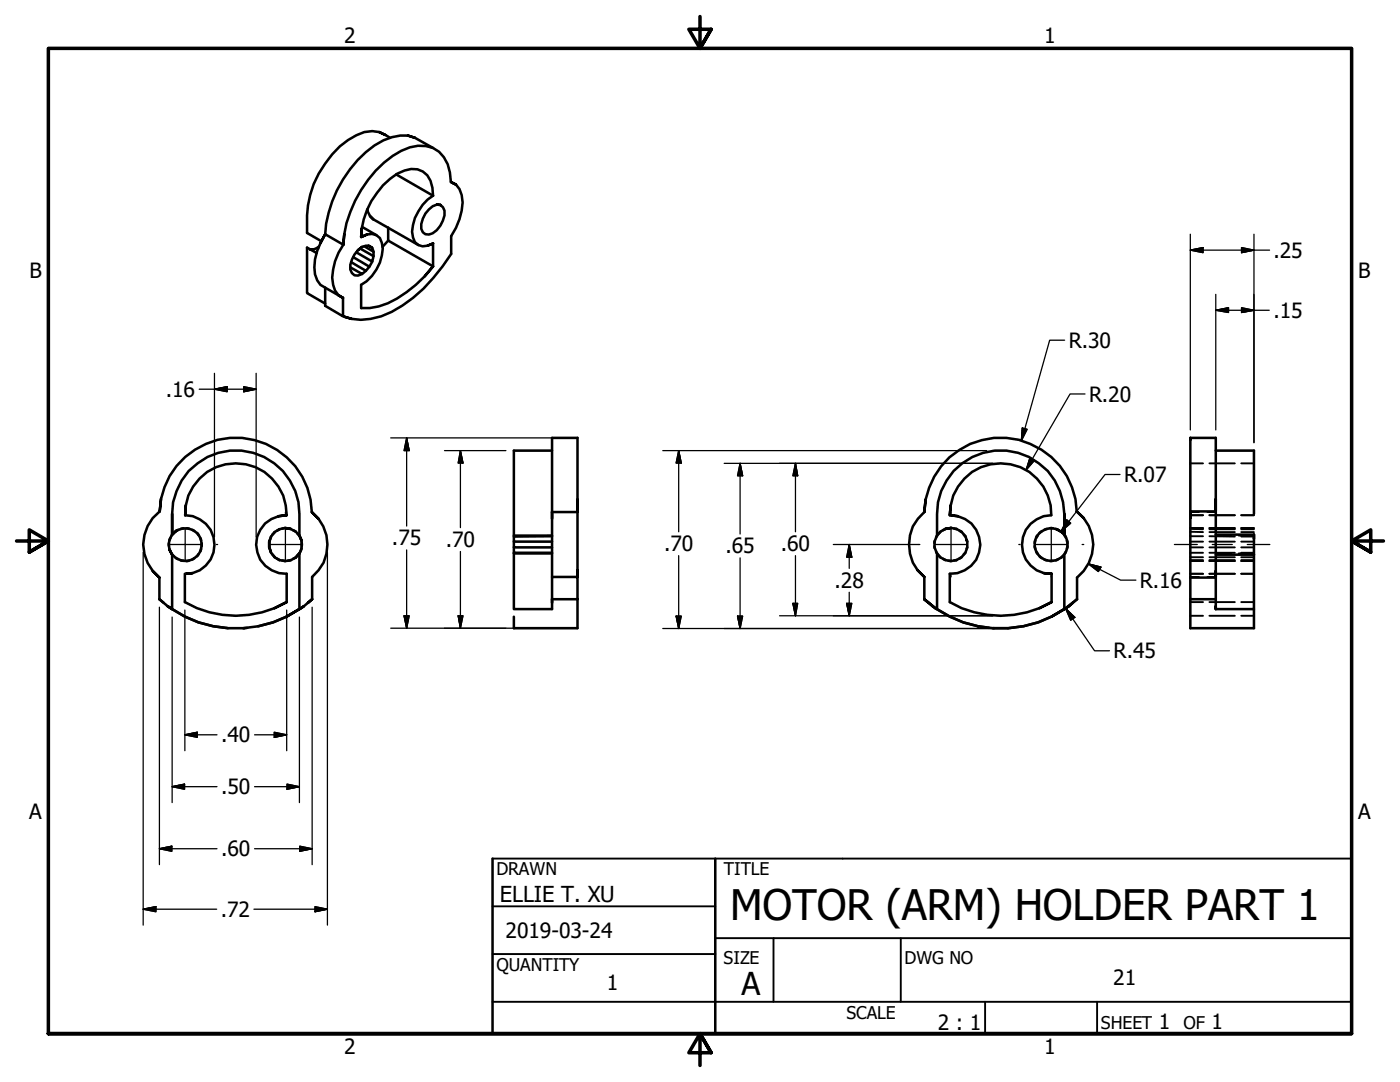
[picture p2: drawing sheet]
<svg xmlns="http://www.w3.org/2000/svg" width="279mm" height="216mm" viewBox="0 0 279 216" stroke-linecap="round" stroke-linejoin="round" font-family="sans-serif">
<defs><g id="words">
<text font-size="8.4" x="145.7" y="183.6">MOTOR (ARM) HOLDER PART 1</text>
<text font-size="6.3" x="148" y="198.6">A</text>
<text font-size="4.4" x="99.8" y="180">ELLIE T. XU</text>
<g font-size="4.2">
<text x="68.7" y="8.6">2</text>
<text x="208.4" y="8.6">1</text>
<text x="254.1" y="51.4">.25</text>
<text x="5.9" y="55.5">B</text>
<text x="271.1" y="55.5">B</text>
<text x="254.1" y="63.4">.15</text>
<text x="213.3" y="69.4">R.30</text>
<text x="33.1" y="79.2">.16</text>
<text x="217.4" y="80.1">R.20</text>
<text x="224.3" y="96.2">R.07</text>
<text x="78.2" y="108.8">.75</text>
<text x="89" y="109.2">.70</text>
<text x="132.5" y="110">.70</text>
<text x="144.8" y="110.4">.65</text>
<text x="155.8" y="110">.60</text>
<text x="166.6" y="117.3">.28</text>
<text x="227.5" y="117.3">R.16</text>
<text x="222.2" y="131.3">R.45</text>
<text x="44.1" y="148.1">.40</text>
<text x="44.1" y="158.5">.50</text>
<text x="5.8" y="163.4">A</text>
<text x="271" y="163.4">A</text>
<text x="44.1" y="170.9">.60</text>
<text x="44.1" y="183">.72</text>
<text x="100.9" y="187.3">2019-03-24</text>
<text x="121.1" y="197.6">1</text>
<text x="222.2" y="196.5">21</text>
<text x="187.1" y="205.5">2 : 1</text>
<text x="231.3" y="205.4">1</text>
<text x="241.8" y="205.4">1</text>
<text x="68.7" y="210.3">2</text>
<text x="208.4" y="210.3">1</text>
</g>
<g font-size="3.5">
<text x="99.1" y="174.6">DRAWN</text>
<text x="144.5" y="174.6">TITLE</text>
<text x="99.1" y="193.8">QUANTITY</text>
<text x="144.4" y="192.3">SIZE</text>
<text x="180.5" y="192.3">DWG NO</text>
<text x="168.9" y="203.3">SCALE</text>
<text x="219.7" y="205.4">SHEET</text>
<text x="236.2" y="205.4">OF</text>
</g>
</g></defs>
<!-- layer: Visible (ANSI) -->
<g fill="none" stroke="#000" stroke-width=".51">
<path d="M75.7 26.4l1.2 .5a5.6 5.6 0 0 0-5.8 .1 19.1 19.1 0 0 0-9.2 11.9l-.4 2.1-.2 2v3.5l2.8 1.6M76.9 26.9l1 .6M79.1 34.8l7.3 4.3M81.4 27.1l1.4 .4a7.6 7.6 0 0 0-6.3 .5 23.3 23.3 0 0 0-10.9 14.4l-.5 2.2-.2 2.1 3.6 2.1a11.1 11.1 0 0 0-2 8l.4 1.2 .7 .9 .9 .5-.9-.5M82.8 27.5l3.6 2M86.4 39.1a9.5 9.5 0 0 0-4.2 7.1l.2 1.2a2.17 2.17 0 0 0 2.9 1.6l1.1-.4-1.1 .4M86.4 39.1a5.2 5.2 0 0 0-2-4.9 5 5 0 0 0-5.2 .5 15.7 15.7 0 0 0-7.1 12.6l.1-1.7M63.2 50.5l-1.9-1.1v9.1l3.6 2.1M63.3 49.5l-.8 .3h-.6h.6M63.6 49.2l-.3 .3 .2 .1M64 48.4l.9-1.7a11.9 11.9 0 0 0-2 8l.4 1.2 .6 .9 1 .6M64.9 57.4l3.6 2v3.7l-3.6-2.1z"/>
<path d="M68.7 46.7l-.2 2.1a23.7 23.7 0 0 1 11.6-18.7 7 7 0 0 1 7.5 .2 7.8 7.8 0 0 1 2.4 6l1 .5-1-.5a3.9 3.9 0 0 1 2.3 4.1 13.3 13.3 0 0 1-2.3 6.7v3.6a31.4 31.4 0 0 1-11.8 11.5 12.1 12.1 0 0 1-9.7 .9l1.7 .5M69.9 53.3l2.4 1.4 .7-.7M70.1 52.3l2.9 1.7 .7-.8M70.5 51.3l3.2 1.9 .6-1M71.1 50.4l3.2 1.8 .2-1.1M71.4 49.9l.9-.6a5.2 5.2 0 0 0-2.4 4.5l.3 .7 .5 .4 .7 .1 .9-.3M71.9 49.6l2.6 1.5v-.9M72.3 45.3l2.8 1.6M72.7 49.1l1.8 1.1-.2-.7M73.2 46.8l-1.1 .5a2.71 2.71 0 0 1 3.7 .2 5.4 5.4 0 0 1 0 4.9 8.6 8.6 0 0 1-3.7 4.4v4.7a12.9 12.9 0 0 0 9.1-3.2l1.8-1.5 1.8-1.7 1.6-2-1.6 2M73.3 41.7l.1 .5 .5 .9 .6 .7-.6-.7M73.5 49l.8 .5-.6-.4-.7-.1-.7 .3"/>
<path d="M74.5 43.8l9 5.1M77.5 45.4v2.6l8.9 5.1v-4.5M77.5 48l-1.2 1.3M87.2 40.8l.7 .1a2.96 2.96 0 0 0-3 1.7 3.5 3.5 0 0 0-.5 3.8 1.86 1.86 0 0 0 2.8-.5 5.3 5.3 0 0 0 1.5-3.9l-.3-.7-.5-.4M32.1 99.6l-.2 2.4a15.2 15.2 0 0 1 15.2-14.7 15.2 15.2 0 0 1 15.1 14.9M110.2 89.9h-7.6v17M115.3 99.7v2.5v-14.8h-5.1v14.8h5.1v12.9v-1.3M184.7 99.7l-.2 2.5a15.2 15.2 0 0 1 15.1-14.9 15.2 15.2 0 0 1 15.3 14.7M237.6 87.4h5v14.6v-2.4M237.6 87.8v-.4v14.6h5v13.3v-1.4M242.6 89.9h7.7v12.7M31.8 119.6l2.6 1.9-.9-.5a23.2 23.2 0 0 0 12 4.3"/>
<path d="M31.8 115.3v4.3M31.8 119.6l.8 .7M31.9 102a8.3 8.3 0 0 0-.1 13.3l-1.3-1.4M33.7 108.4v.6M33.8 109.5l.2 .5M34 107.3l-.2 .6M34.2 110.5l.4 .4M34.4 102.6v4.1v-4.1a12.7 12.7 0 0 1 12.7-12.7 12.7 12.7 0 0 1 12.7 12.7v4.3l-.8-.9-1-.5-1.1-.2 1.1 .2M34.4 106.7a3.2 3.2 0 0 0 0 4l-.6-1M34.6 106.4l-.4 .5M35.1 111.3l.5 .3M35.2 105.9l-.8 .8a3.3 3.3 0 0 1 4.8-.4 3.3 3.3 0 0 1 0 4.8 3.3 3.3 0 0 1-4.8-.4v10.8a22.8 22.8 0 0 0 25.4 0l-2.7 1.6"/>
<path d="M35.6 105.7l-.5 .3M36.1 111.8l.5 .1M36.6 105.4l-.5 .1M36.9 114.5v5.6a20.3 20.3 0 0 0 20.3 0l-2.4 1.2M37 102.8a5.8 5.8 0 0 1 5.8 5.9 5.8 5.8 0 0 1-5.9 5.8l1.5-.1M37.1 100.8l-.1 2a10.1 10.1 0 0 1 10.1-10.3 10.1 10.1 0 0 1 10.1 10.3M37.2 105.4l.6 .1M37.8 111.8l-.6 .2M38.4 105.7l.4 .3M38.8 111.4l-.4 .2M39.3 106.4l.3 .4M39.6 110.6l-.3 .4"/>
<path d="M39.9 107.3l.2 .5M40.1 109.5l-.2 .5M40.3 108.4v.6M53.7 109.2l.4 1.1-.3-.8M54.1 110.3a3.3 3.3 0 0 0 5.7 .1l-.8 .9M54.1 107.1l-.4 1v1.1v-1.1M54.4 110.6l.5 .6M54.9 106.2l-.5 .5M55.2 111.4l.6 .4M55.6 103l1.6-.2a5.8 5.8 0 0 0-6.1 5.8 5.8 5.8 0 0 0 6.1 5.9v5.6M55.8 105.6l-.6 .3M56.3 111.8l.7 .2"/>
<path d="M56.9 105.3a3.2 3.2 0 0 0-3.1 2.5M57 105.3l-.7 .2M57.4 105.5h.6M58 111.8l-.6 .1M58.5 105.8l.6 .3M59.1 111.3l-.6 .2M59.4 106.5l.4 .4M59.8 110.4l-.4 .5M59.9 107.3l.3 .6M60.2 109.4l-.3 .7M60.2 108.3v.7M63.6 103.5l-1.4-1.3a8.4 8.4 0 0 1 .1 12.9v4.5l-2.5 1.9v-11.1a3.4 3.4 0 0 0 0-3.5l.3 .9"/>
<path d="M102.6 107.1v1h7.6M102.6 108.1v1.1h7.6M102.6 109.2v1.1h7.6M102.6 110.3v11.2h7.6v-1.9v.7M102.6 110.4h7.6M110.2 106.9h-7.6v.2l7.6-.1M110.2 103.5v-1.3v12.9M110.2 115.1h5.1v4.5h-5.1zM115.3 119.6v5.7h-12.7v-2.2M184.5 102.2a8.4 8.4 0 0 0 0 12.9l-1.4-1.3M184.5 115.1v4.5M186.5 109l.1 .4"/>
<path d="M186.6 107.9l-.1 .4M186.8 110.1l.1 .3M186.9 106.9l-.1 .4M187 110.4v11.1M187.3 110.9l.4 .4M187.7 106.1l-.4 .4M188.2 111.5l.5 .3M188.7 105.5l1.1-.2a3.3 3.3 0 0 0-3.4 3.3 3.3 3.3 0 0 0 3.4 3.4M188.7 105.5l-.5 .3M189.3 105.5a3.1 3.1 0 0 1 3.7 2.6l-.1-.3M189.3 111.9l.5 .1M189.7 100.8l-.2 2a10.1 10.1 0 0 1 10.2-10.3 10.1 10.1 0 0 1 10.1 10.3 5.8 5.8 0 0 0-5.8 5.9 5.8 5.8 0 0 0 5.9 5.8l-1.6-.1"/>
<path d="M190.4 105.5l.5 .1M190.9 111.8h-.5M191.1 103l-1.6-.2a5.8 5.8 0 0 1 6.1 5.8 5.8 5.8 0 0 1-6.1 5.9v5.6a20.3 20.3 0 0 0 20.4 0l-2.4 1.2M191.5 105.9l.4 .3M191.9 111.2l-1 .6-1.1 .2M192.3 106.7l.4 .4M192.7 110.3l-1.2 1.1M193 108.1v1.1l-.1 .3M193 109.2l-.3 1.1-.4 .3M206.5 109l.1 .5M206.6 107.8l-.1 .6M206.8 110l.3 .6"/>
<path d="M207.1 106.8l-.3 .5M207.5 111l.5 .4M208 106l-.5 .4M208.4 111.6l.6 .2M209 105.5l-.6 .2M209.5 105.4h.6M209.9 114.5v5.6M210.1 111.9l-.6 .1M210.7 105.5l.5 .2M210.9 105.6l1 .6a3.3 3.3 0 0 0-5.2 1.3 3.3 3.3 0 0 0 2.8 4.5 3.3 3.3 0 0 0 3.5-3.9l-.3-1.1-.8-.8M211.2 111.6l-.5 .2M211.7 106l.5 .4"/>
<path d="M212.2 110.9l-.5 .4M212.4 102.6v4.1v-4.1a12.7 12.7 0 0 0-12.7-12.7 12.7 12.7 0 0 0-12.7 12.7v4.3M212.4 110.7v10.8l.9-.5-.8 .5M212.5 106.9l.2 .4M212.7 110l-.2 .5M212.9 107.9l.1 .5M213 109l-.1 .5M214.9 119.6l-1.6 1.4 .8-.7M214.9 119.6a22.8 22.8 0 0 1-30.4 0l2.3 1.9M216.3 103.4l-1.4-1.4a8.3 8.3 0 0 1 0 13.3v4.3M237.6 103.4v-1.4v13.3M237.6 115.3v4.3h5"/>
<path d="M237.6 119.6v5.7h12.7v-3.8M237.6 115.3h5v4.3M242.6 119.6v1.9v-.5M242.6 106.7h7.7M242.6 110.7h7.7M250.3 107.5v-.8v4M250.3 110.7v10.8h-7.7M49.3 125.3h-.7M59.9 121.5l.7-.5a23.4 23.4 0 0 1-9.1 4M185.3 120.3l-.8-.7 .8 .7a22.4 22.4 0 0 0 10 4.7h-.1M195.3 125l2.1 .3M209.9 123l2.5-1.5a22.3 22.3 0 0 1-14.2 3.8"/>
</g>
<g fill="#000">
<circle cx="48.6" cy="125.3" r=".25"/>
<circle cx="198.2" cy="125.3" r=".25"/>
</g>
<!-- layer: Hidden (ANSI) -->
<g fill="none" stroke="#000" stroke-width=".38">
<path d="M237.6 92.5h2.5M241.4 92.5h5M247.7 92.5h2.6M237.6 105.5l2.5 .1M237.6 106.1l2.5 .1M237.6 107h2.5M237.6 108.1h2.5M237.6 109.2h2.5M237.6 110.3h2.5M237.6 111.2h2.5M237.6 111.8h2.5M237.6 112h2.5"/>
<path d="M237.6 115.1h1.7M237.6 102.2h1.7M237.6 114.5h2.5M237.6 102.8h2.5M240.1 105.3h-2.5l2.5 .1M241 115.1h1.6M241 102.2h1.6M241.4 105.3h5M241.4 105.6h5M241.4 106.2h5M241.4 107l5 .1M241.4 108.1h5"/>
<path d="M241.4 109.2h5M241.4 110.3h5M241.4 111.2h5M241.4 111.8h5M241.4 112h5M241.4 114.5h5M241.4 102.8h5M241.4 105.4h5M242.6 110.4h3.1M242.6 106.9h3.1M247.2 110.4h3.1M247.2 106.9h3.1"/>
<path d="M247.7 105.3h2.6M247.7 105.6h2.6M247.7 106.2h2.6M247.7 107.1h2.6M247.7 108.1h2.6M247.7 109.2h2.6M247.7 110.3h2.6M247.7 111.2h2.6M247.7 111.8h2.6M247.7 112h2.6M247.7 114.5h2.6M247.7 102.8h2.6"/>
<path d="M247.7 105.4h2.6M237.6 120.1h2.5M237.6 122.9h2.5M241.4 120.1h5M241.4 122.9h5M247.7 120.1h2.6M247.7 122.9h2.6"/>
</g>
<!-- layer: Border (ANSI) -->
<path d="M139.7 3.3v6.4l-2.2-3.9h4.4l-2.2 3.9 2.2-3.9M3.3 107.9h6.4l-3.9-2.2v4.5l3.9-2.3-3.9 2.3M276.1 107.9h-6.4l3.9-2.2v4.5l-3.9-2.3 3.9 2.3M9.7 206.2v-196.5h260v196.5h-260h260M141.9 210.1l-2.2-3.9 2.2 3.9h-4.4l2.2-3.9v6.4" fill="none" stroke="#000" stroke-width=".7"/>
<!-- layer: Title (ANSI) -->
<path d="M98.3 171.3v34.9h171.4v-34.9M142.7 171.3v34.9" fill="none" stroke="#000" stroke-width=".51"/>
<path d="M98.3 171.3h171.4M98.3 199.9h171.4M98.3 180.8h44.4M98.3 190.4h44.4M142.7 187.2h127M154.4 187.2v12.7M179.8 187.2v12.7M196.6 199.9v6.3M218.9 199.9v6.3" fill="none" stroke="#000" stroke-width=".38"/>
<!-- layer: Center Mark (ANSI) -->
<g fill="none" stroke="#000" stroke-width=".25">
<path d="M37 105.5v3.1h-3.2M37 102.2v.3M37 114.9v.2M40.1 108.6h-3.1v3.2M43.2 108.6h.2M53.8 108.6h6.3M57 102.2v.3M57 105.5v6.3M183.3 108.6h.3M186.6 108.6h6.4M189.8 102.2v.3M189.8 105.5v6.3"/>
<path d="M189.8 114.8v.3M203.3 108.6h.3M206.6 108.6h6.4M209.8 102.2v.3M209.8 105.5v6.3M209.8 114.9v.2M216 108.6h.3"/>
</g>
<!-- layer: Centerline (ANSI) -->
<path d="M234.4 108.6h4.6M241.9 108.6h4M248.9 108.6h4.5" fill="none" stroke="#000" stroke-width=".25"/>
<!-- layer: Dimension (ANSI) -->
<g fill="none" stroke="#000" stroke-width=".25">
<path d="M237.6 49.9l2.5-.5v1zM237.6 49.9h15.8M237.6 46.7v39.1M242.6 58.7v27.1M247.8 49.4l2.5 .5-2.5 .5zM250.3 46.7v41.6M39.8 77.7h11.3M42.8 77.7l2.5-.5v1zM42.8 74.5v32.6M48.6 77.2l2.5 .5-2.5 .5zM51.1 74.5v32.6M212.5 67.9h-3l-5.7 20"/>
<path d="M216.5 78.6h-2.9l-8.8 15.2M242.6 61.9l2.6-.5v1zM242.6 61.9h10.7M247.8 61.4l2.5 .5-2.5 .5zM78 87.4h33.1M81.2 87.4l.5 2.5h-1.1zM81.2 87.4v17.6M88.7 89.9h12.3M91.9 89.9l.5 2.5h-1zM91.9 89.9v15.4M132.3 89.9h64.6M135.4 89.9l.6 2.5h-1.1z"/>
<path d="M135.4 89.9v16.2M144.5 92.5h53.6M147.7 92.5l.5 2.4h-1zM147.7 92.5v14.1M158.7 92.5l.5 2.4h-1zM158.7 92.5v13.6M204 85.4l1 .3-1.2 2.2zM205.5 91.4l.9 .5-1.6 1.9zM223.5 94.7h-3l-8.7 11.3M28.6 110.2v74.4M65.3 110.2v74.4M81.2 109.7v15.6"/>
<path d="M91.9 110v15.3M135.4 110.9v14.5M147.7 111.3v14.1M158.7 110.9v12M166.3 108.6h17M169.5 108.6l.5 2.6h-1zM169.5 108.6v4.8M169.5 118.2v4.7M212.9 103.8l.8 .6-1.9 1.6zM217.2 112.5l2.5 .7-.5 .8zM217.2 112.5l6.4 3.3h3.1M31.8 121.2v51.3"/>
<path d="M34.4 123.1v37M36.9 121.7v28.1M57.2 121.7v28.1M59.8 123.1v37M62.3 121.2v51.3M78 125.3h29.3M80.6 122.9h1.1l-.5 2.4zM91.4 122.9h1l-.5 2.4zM132.3 125.4h65.8M134.9 122.9h1.1l-.6 2.5zM147.2 122.9h1l-.5 2.5zM155.6 122.9h42.5"/>
<path d="M158.2 120.4h1l-.5 2.5zM169 120.4h1l-.5 2.5zM212.7 121.4l1.8 1.8-.8 .6zM212.7 121.4l5.7 8.5h3M34.4 157l2.4-.5v1zM34.4 157h8.9M36.9 146.6l2.5-.5v1zM36.9 146.6h6.4M50.8 146.6h6.4M50.8 157h9M54.7 146.1l2.5 .5-2.5 .5zM57.3 156.5l2.5 .5-2.5 .5z"/>
<path d="M31.8 169.4l2.5-.6v1.1zM31.8 169.4h11.5M50.8 169.4h11.5M59.8 168.8l2.5 .6-2.5 .5zM28.6 181.4l2.5-.5v1zM28.6 181.4h14.6M50.7 181.4h14.6M62.9 180.9l2.4 .5-2.4 .5z"/>
</g>
<g fill="#000" stroke="#000" stroke-width=".25">
<path d="M237.6 49.9l2.5-.5zM237.6 49.9l2.5-.5v1zM247.8 50.4l2.5-.5zM247.8 49.4l2.5 .5-2.5 .5zM42.8 77.7l2.5-.5zM42.8 77.7l2.5-.5v1zM48.6 78.2l2.5-.5zM48.6 77.2l2.5 .5-2.5 .5zM242.6 61.9l2.6-.5zM242.6 61.9l2.6-.5v1zM247.8 62.4l2.5-.5zM247.8 61.4l2.5 .5-2.5 .5z"/>
<path d="M81.2 87.4l.5 2.5zM81.2 87.4l.5 2.5h-1.1zM91.9 89.9l.5 2.5zM91.9 89.9l.5 2.5h-1zM135.4 89.9l.6 2.5zM135.4 89.9l.6 2.5h-1.1zM147.7 92.5l.5 2.4zM147.7 92.5l.5 2.4h-1zM158.7 92.5l.5 2.4zM158.7 92.5l.5 2.4h-1zM204 85.4l-.2 2.5zM204 85.4l1 .3-1.2 2.2z"/>
<path d="M205.5 91.4l-.7 2.4zM205.5 91.4l.9 .5-1.6 1.9zM169.5 108.6l.5 2.6zM169.5 108.6l.5 2.6h-1zM212.9 103.8l-1.1 2.2zM212.9 103.8l.8 .6-1.9 1.6zM217.2 112.5l2.5 .7zM217.2 112.5l2.5 .7-.5 .8zM80.6 122.9l.6 2.4zM80.6 122.9h1.1l-.5 2.4zM91.4 122.9l.5 2.4zM91.4 122.9h1l-.5 2.4z"/>
<path d="M134.9 122.9l.5 2.5zM134.9 122.9h1.1l-.6 2.5zM147.2 122.9l.5 2.5zM147.2 122.9h1l-.5 2.5zM158.2 120.4l.5 2.5zM158.2 120.4h1l-.5 2.5zM169 120.4l.5 2.5zM169 120.4h1l-.5 2.5zM212.7 121.4l1.8 1.8zM212.7 121.4l1.8 1.8-.8 .6zM34.4 157l2.4-.5zM34.4 157l2.4-.5v1z"/>
<path d="M36.9 146.6l2.5-.5zM36.9 146.6l2.5-.5v1zM54.7 147.1l2.5-.5zM54.7 146.1l2.5 .5-2.5 .5zM57.3 157.5l2.5-.5zM57.3 156.5l2.5 .5-2.5 .5zM31.8 169.4l2.5-.6zM31.8 169.4l2.5-.6v1.1zM59.8 169.9l2.5-.5zM59.8 168.8l2.5 .6-2.5 .5zM28.6 181.4l2.5-.5zM28.6 181.4l2.5-.5v1z"/>
<path d="M62.9 181.9l2.4-.5zM62.9 180.9l2.4 .5-2.4 .5z"/>
</g>
<use href="#words"/>
</svg>
